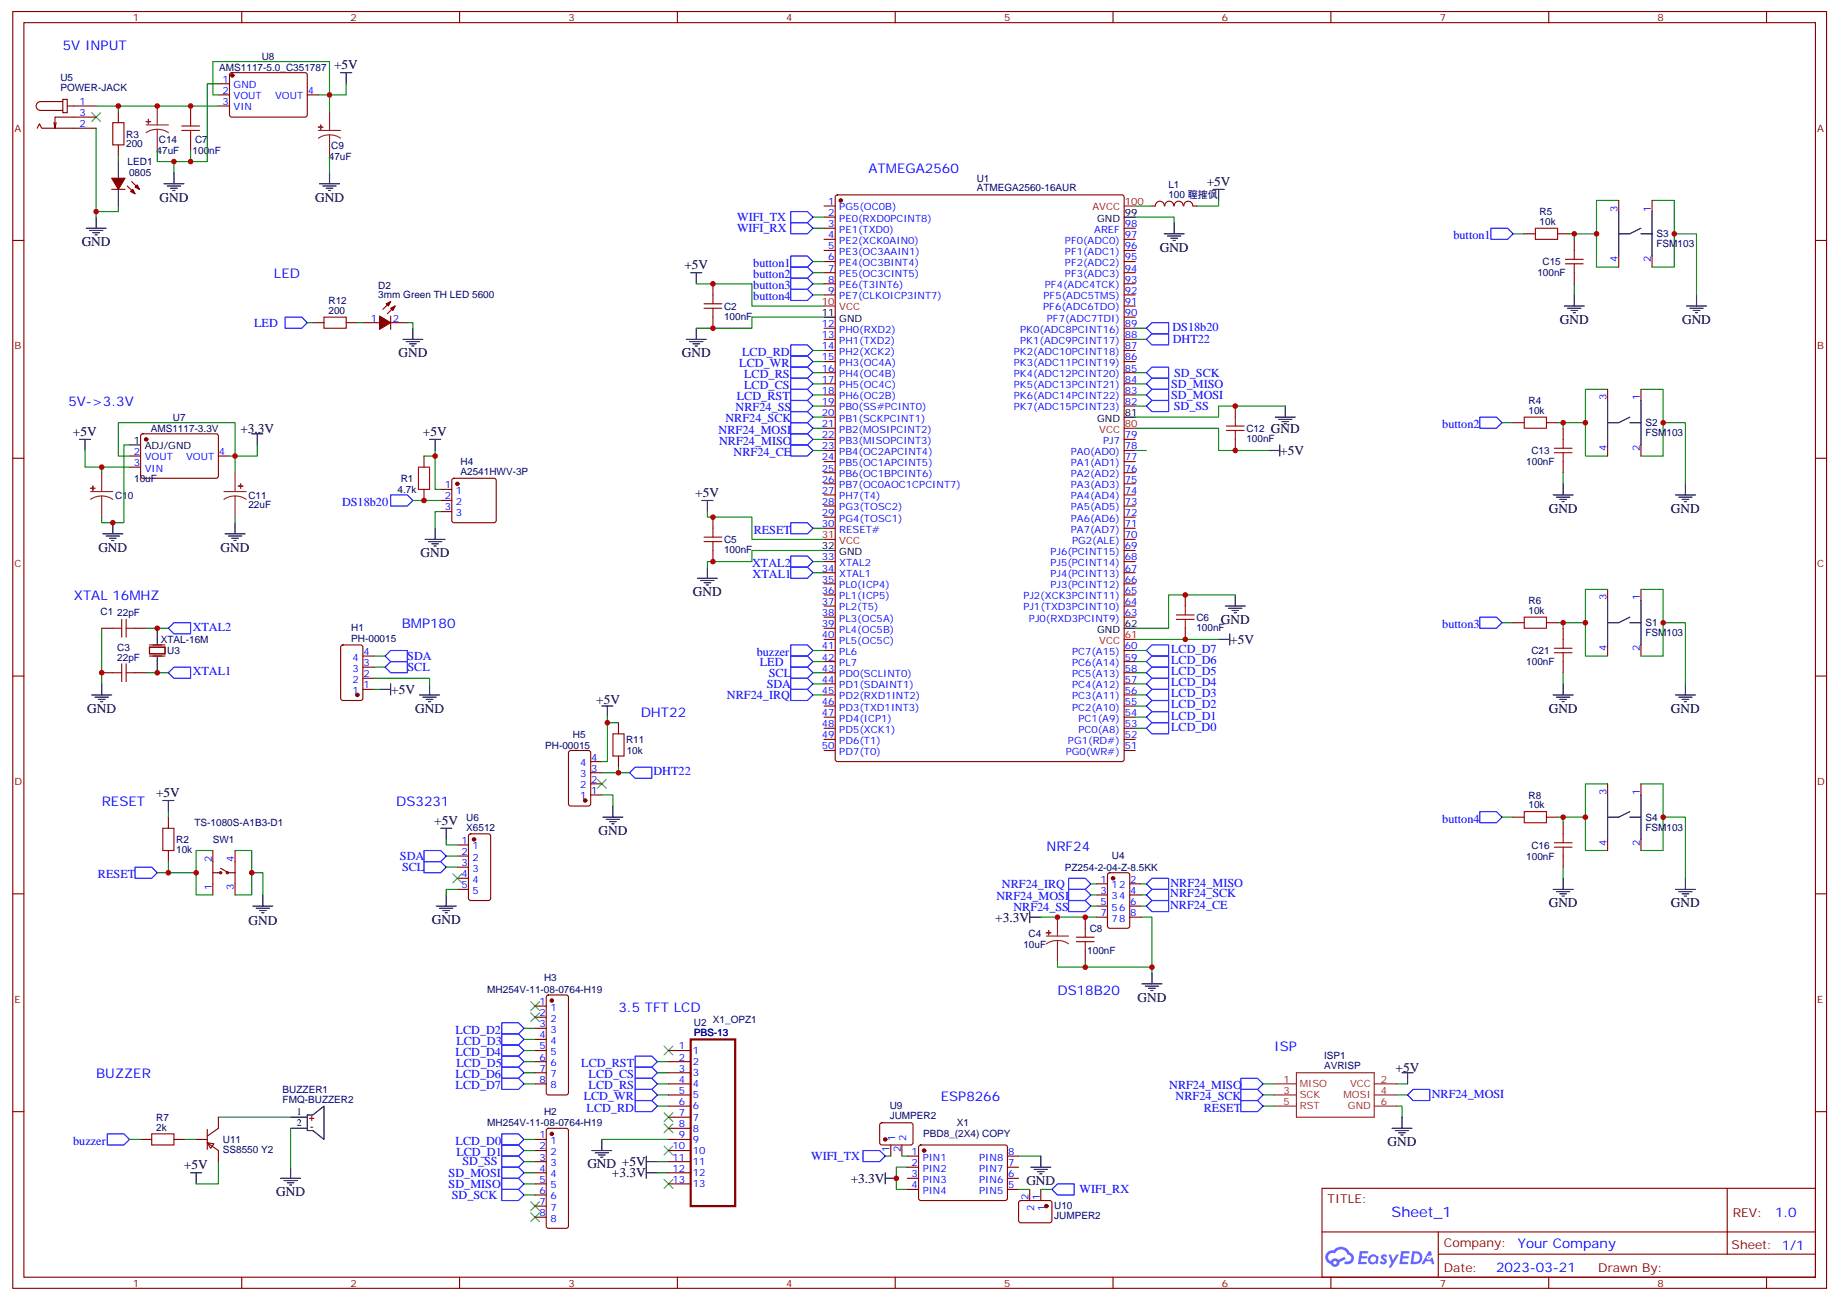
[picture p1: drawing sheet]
<svg xmlns="http://www.w3.org/2000/svg" width="583mm" height="413mm" viewBox="0 0 583 413" stroke-linecap="round" stroke-linejoin="round" font-family="sans-serif">
<defs><g id="words">
<text font-size="4.6" fill="#00f" x="441.7" y="386.3">Sheet_1</text>
<g font-size="4.2" fill="#00f">
<text x="19.9" y="16">5V INPUT</text>
<text x="275.7" y="54.8">ATMEGA2560</text>
<text x="87" y="88.3">LED</text>
<text x="21.7" y="128.9">5V-&gt;3.3V</text>
<text x="23.5" y="190.6">XTAL 16MHZ</text>
<text x="127.5" y="199.5">BMP180</text>
<text x="203.4" y="227.7">DHT22</text>
<text x="32.3" y="255.9">RESET</text>
<text x="125.8" y="255.9">DS3231</text>
<text x="332.1" y="270">NRF24</text>
<text x="335.7" y="315.9">DS18B20</text>
<text x="196.3" y="321.2">3.5 TFT LCD</text>
<text x="404.5" y="333.5">ISP</text>
<text x="30.5" y="342.3">BUZZER</text>
<text x="298.6" y="349.4">ESP8266</text>
<text x="563.4" y="386.5">1.0</text>
<text x="481.8" y="396.1">Your Company</text>
<text x="474.9" y="403.9">2023-03-21</text>
</g>
<g font-size="4.2">
<text x="106" y="21.9">+5V</text>
<text x="383" y="59">+5V</text>
<text x="50.6" y="64">GND</text>
<text x="100" y="64">GND</text>
<text x="25.9" y="78.1">GND</text>
<text x="368.1" y="79.9">GND</text>
<text x="217.2" y="85.5">+5V</text>
<text x="495.1" y="102.8">GND</text>
<text x="533.9" y="102.8">GND</text>
<text x="126.5" y="113.4">GND</text>
<text x="216.4" y="113.4">GND</text>
<text x="76.3" y="137.4">+3.3V</text>
<text x="403.4" y="137.4">GND</text>
<text x="23.1" y="138.3">+5V</text>
<text x="134.2" y="138.3">+5V</text>
<text x="406.4" y="144.5">+5V</text>
<text x="220.7" y="157.7">+5V</text>
<text x="491.6" y="162.8">GND</text>
<text x="530.4" y="162.8">GND</text>
<text x="31.2" y="175.1">GND</text>
<text x="70" y="175.1">GND</text>
<text x="133.5" y="176.9">GND</text>
<text x="220" y="189.2">GND</text>
<text x="387.5" y="198">GND</text>
<text x="390.5" y="204.4">+5V</text>
<text x="124.2" y="220.3">+5V</text>
<text x="27.7" y="226.3">GND</text>
<text x="131.8" y="226.3">GND</text>
<text x="189.3" y="223.4">+5V</text>
<text x="491.6" y="226.3">GND</text>
<text x="530.4" y="226.3">GND</text>
<text x="49.6" y="253">+5V</text>
<text x="137.9" y="261.9">+5V</text>
<text x="190" y="265.1">GND</text>
<text x="78.9" y="293.7">GND</text>
<text x="137.1" y="293.3">GND</text>
<text x="315.9" y="292.6">+3.3V</text>
<text x="491.6" y="288">GND</text>
<text x="530.4" y="288">GND</text>
<text x="361.1" y="318">GND</text>
<text x="443" y="340.2">+5V</text>
<text x="440.4" y="363.9">GND</text>
<text x="58.4" y="371.1">+5V</text>
<text x="186.4" y="370.9">GND +5V</text>
<text x="194.2" y="373.8">+3.3V</text>
<text x="270.1" y="375.5">+3.3V</text>
<text x="325.8" y="376.2">GND</text>
<text x="87.7" y="379.7">GND</text>
</g>
<g font-size="3.9" fill="#00f">
<text x="234" y="70.3">WIFI_TX</text>
<text x="233.9" y="73.8">WIFI_RX</text>
<text x="461.3" y="75.9">button1</text>
<text x="239.1" y="84.8">button1</text>
<text x="239.1" y="88.3">button2</text>
<text x="239.1" y="91.8">button3</text>
<text x="239.1" y="95.3">button4</text>
<text x="80.7" y="103.7">LED</text>
<text x="372.2" y="105">DS18b20</text>
<text x="235.6" y="113">LCD_RD</text>
<text x="372.3" y="109">DHT22</text>
<text x="234.7" y="116.5">LCD_WR</text>
<text x="372.7" y="119.5">SD_SCK</text>
<text x="236.2" y="120.1">LCD_RS</text>
<text x="236.2" y="123.6">LCD_CS</text>
<text x="371.7" y="123.1">SD_MISO</text>
<text x="233.5" y="130.6">NRF24_SS</text>
<text x="233.9" y="127.1">LCD_RST</text>
<text x="371.7" y="126.6">SD_MOSI</text>
<text x="372.6" y="130.2">SD_SS</text>
<text x="228.1" y="137.6">NRF24_MOSI</text>
<text x="230.3" y="134.1">NRF24_SCK</text>
<text x="457.8" y="135.9">button2</text>
<text x="228.3" y="141.1">NRF24_MISO</text>
<text x="232.9" y="144.7">NRF24_CE</text>
<text x="108.6" y="160.7">DS18b20</text>
<text x="239.2" y="169.5">RESET</text>
<text x="238.7" y="180">XTAL2</text>
<text x="238.9" y="183.4">XTAL1</text>
<text x="61.2" y="200.3">XTAL2</text>
<text x="457.8" y="199.4">button3</text>
<text x="129.3" y="209.6">SDA</text>
<text x="240.2" y="208.3">buzzer</text>
<text x="371.7" y="207.3">LCD_D7</text>
<text x="61.2" y="214.4">XTAL1</text>
<text x="129.3" y="213.1">SCL</text>
<text x="241.2" y="211.3">LED</text>
<text x="244" y="214.8">SCL</text>
<text x="371.7" y="214.3">LCD_D5</text>
<text x="371.7" y="210.8">LCD_D6</text>
<text x="230.7" y="221.9">NRF24_IRQ</text>
<text x="243.4" y="218.3">SDA</text>
<text x="371.7" y="221.4">LCD_D3</text>
<text x="371.7" y="217.9">LCD_D4</text>
<text x="371.7" y="224.9">LCD_D2</text>
<text x="371.7" y="232">LCD_D0</text>
<text x="371.7" y="228.5">LCD_D1</text>
<text x="207.4" y="246.1">DHT22</text>
<text x="457.8" y="261.2">button4</text>
<text x="127" y="273">SDA</text>
<text x="31.1" y="278.8">RESET</text>
<text x="127.6" y="276.6">SCL</text>
<text x="318" y="281.8">NRF24_IRQ</text>
<text x="371.5" y="281.5">NRF24_MISO</text>
<text x="316.3" y="285.8">NRF24_MOSI</text>
<text x="371.5" y="284.9">NRF24_SCK</text>
<text x="321.7" y="289.3">NRF24_SS</text>
<text x="371.4" y="288.5">NRF24_CE</text>
<text x="144.6" y="328.2">LCD_D2</text>
<text x="144.6" y="335.2">LCD_D4</text>
<text x="144.9" y="331.7">LCD_D3</text>
<text x="144.9" y="338.7">LCD_D5</text>
<text x="184.5" y="338.8">LCD_RST</text>
<text x="144.6" y="342.3">LCD_D6</text>
<text x="144.6" y="345.8">LCD_D7</text>
<text x="186.8" y="342.3">LCD_CS</text>
<text x="186.8" y="345.8">LCD_RS</text>
<text x="371.1" y="345.8">NRF24_MISO</text>
<text x="185.3" y="349.4">LCD_WR</text>
<text x="186.2" y="352.9">LCD_RD</text>
<text x="373.2" y="349.3">NRF24_SCK</text>
<text x="382.1" y="352.9">RESET</text>
<text x="454.5" y="348.6">NRF24_MOSI</text>
<text x="23.2" y="363.5">buzzer</text>
<text x="144.6" y="363.4">LCD_D0</text>
<text x="144.9" y="367">LCD_D1</text>
<text x="146.8" y="370">SD_SS</text>
<text x="257.5" y="368.3">WIFI_TX</text>
<text x="142.4" y="373.6">SD_MOSI</text>
<text x="142.4" y="377.1">SD_MISO</text>
<text x="143.4" y="380.6">SD_SCK</text>
<text x="342.7" y="378.8">WIFI_RX</text>
</g>
<g font-size="3.9" fill="#800">
<text x="421.4" y="381.8">TITLE:</text>
<text x="550" y="386.5">REV:</text>
<text x="458.3" y="396">Company:</text>
<text x="549.7" y="396.7">Sheet: 1/1</text>
<text x="458.3" y="403.7">Date:</text>
<text x="507.3" y="403.8">Drawn By:</text>
</g>
<g font-size="3.2" fill="#800">
<text x="42.2" y="6.7">1</text>
<text x="111.3" y="6.7">2</text>
<text x="180.4" y="6.7">3</text>
<text x="249.6" y="6.7">4</text>
<text x="318.7" y="6.7">5</text>
<text x="387.9" y="6.7">6</text>
<text x="457" y="6.7">7</text>
<text x="526.2" y="6.7">8</text>
<text x="4.6" y="41.8">A</text>
<text x="576.8" y="41.8">A</text>
<text x="4.6" y="110.9">B</text>
<text x="576.8" y="110.9">B</text>
<text x="4.6" y="180.1">C</text>
<text x="576.8" y="180.1">C</text>
<text x="4.6" y="249.2">D</text>
<text x="576.8" y="249.2">D</text>
<text x="4.6" y="318.3">E</text>
<text x="576.8" y="318.3">E</text>
<text x="42.2" y="408.5">1</text>
<text x="111.3" y="408.5">2</text>
<text x="180.4" y="408.5">3</text>
<text x="249.6" y="408.5">4</text>
<text x="318.7" y="408.5">5</text>
<text x="387.9" y="408.5">6</text>
<text x="457" y="408.5">7</text>
<text x="526.2" y="408.5">8</text>
</g>
<g font-size="3.2" fill="#000080">
<text x="69.6" y="22.5">AMS1117-5.0_C351787</text>
<text x="83.1" y="19">U8</text>
<text x="19.2" y="28.9">POWER-JACK</text>
<text x="19.2" y="25.8">U5</text>
<text x="40" y="46.8">200</text>
<text x="40" y="43.7">R3</text>
<text x="50.4" y="45.4">C14</text>
<text x="61.9" y="45.4">C7</text>
<text x="105.1" y="47.1">C9</text>
<text x="40.5" y="52.4">LED1</text>
<text x="49.7" y="48.9">47uF</text>
<text x="61.1" y="48.9">100nF</text>
<text x="104.4" y="50.7">47uF</text>
<text x="41" y="55.9">0805</text>
<text x="310" y="57.8">U1</text>
<text x="370.9" y="59.6">L1</text>
<text x="310" y="60.7">ATMEGA2560-16AUR</text>
<text x="370.9" y="62.8">100 䏄㩁㐽</text>
<text x="488.7" y="71.4">10k</text>
<text x="488.7" y="68.4">R5</text>
<text x="525.8" y="75.4">S3</text>
<text x="525.8" y="78.5">FSM103</text>
<text x="488" y="87.7">100nF</text>
<text x="489.6" y="84.2">C15</text>
<text x="120.1" y="94.7">3mm Green TH LED 5600</text>
<text x="120.1" y="91.7">D2</text>
<text x="104.3" y="99.6">200</text>
<text x="104.3" y="96.6">R12</text>
<text x="229.8" y="101.5">100nF</text>
<text x="229.8" y="98.3">C2</text>
<text x="485.2" y="131.4">10k</text>
<text x="485.2" y="128.3">R4</text>
<text x="47.9" y="137.1">AMS1117-3.3V</text>
<text x="54.9" y="133.6">U7</text>
<text x="395.6" y="137.1">C12</text>
<text x="522.3" y="135.3">S2</text>
<text x="395.6" y="140.3">100nF</text>
<text x="522.3" y="138.5">FSM103</text>
<text x="146.2" y="147.6">H4</text>
<text x="484.5" y="147.7">100nF</text>
<text x="486.1" y="144.2">C13</text>
<text x="42.6" y="152.9">10uF</text>
<text x="127.2" y="153">R1</text>
<text x="146.2" y="150.7">A2541HWV-3P</text>
<text x="36.5" y="158.3">C10</text>
<text x="78.8" y="161.4">22uF</text>
<text x="78.8" y="158.3">C11</text>
<text x="126.2" y="156.5">4.7k</text>
<text x="229.8" y="172.4">C5</text>
<text x="229.8" y="175.6">100nF</text>
<text x="485.2" y="191.8">R6</text>
<text x="31.9" y="195.3">C1</text>
<text x="37.2" y="195.6">22pF</text>
<text x="379.8" y="197.1">C6</text>
<text x="485.2" y="194.9">10k</text>
<text x="111.5" y="203.7">PH-00015</text>
<text x="111.5" y="200.5">H1</text>
<text x="379.8" y="200.3">100nF</text>
<text x="522.3" y="202">FSM103</text>
<text x="522.3" y="198.8">S1</text>
<text x="37.2" y="206.5">C3</text>
<text x="37.2" y="209.7">22pF</text>
<text x="51.1" y="204.2">XTAL-16M</text>
<text x="53.1" y="207.6">U3</text>
<text x="486.1" y="207.7">C21</text>
<text x="484.5" y="211.2">100nF</text>
<text x="173" y="237.7">PH-00015</text>
<text x="181.9" y="234.2">H5</text>
<text x="198.7" y="235.9">R11</text>
<text x="198.9" y="239.4">10k</text>
<text x="485.2" y="256.6">10k</text>
<text x="485.2" y="253.6">R8</text>
<text x="61.7" y="262.4">TS-1080S-A1B3-D1</text>
<text x="148" y="263.7">X6512</text>
<text x="148" y="260.5">U6</text>
<text x="522.3" y="263.8">FSM103</text>
<text x="522.3" y="260.6">S4</text>
<text x="55.9" y="267.6">R2</text>
<text x="67.5" y="267.7">SW1</text>
<text x="486.1" y="269.4">C16</text>
<text x="55.9" y="270.8">10k</text>
<text x="353" y="272.8">U4</text>
<text x="484.5" y="272.9">100nF</text>
<text x="338" y="276.5">PZ254-2-04-Z-8.5KK</text>
<text x="326.5" y="297.6">C4</text>
<text x="345.9" y="295.8">C8</text>
<text x="324.9" y="301.1">10uF</text>
<text x="345.1" y="302.9">100nF</text>
<text x="172.7" y="311.5">H3</text>
<text x="154.7" y="315.3">MH254V-11-08-0764-H19</text>
<text x="220.3" y="328.8">PBS-13</text>
<text x="220.3" y="325.7">U2</text>
<text x="226.3" y="324.7">X1_OPZ1</text>
<text x="420.3" y="339.4">AVRISP</text>
<text x="420.3" y="336.2">ISP1</text>
<text x="89.7" y="347">BUZZER1</text>
<text x="89.7" y="350.1">FMQ-BUZZER2</text>
<text x="172.7" y="353.8">H2</text>
<text x="282.4" y="352.2">U9</text>
<text x="49.6" y="358.9">2k</text>
<text x="49.6" y="355.8">R7</text>
<text x="154.7" y="357.6">MH254V-11-08-0764-H19</text>
<text x="282.4" y="355.4">JUMPER2</text>
<text x="303.7" y="357.6">X1</text>
<text x="70.7" y="362.9">U11</text>
<text x="293.1" y="361.1">PBD8_(2X4) COPY</text>
<text x="70.7" y="366.1">SS8550 Y2</text>
<text x="334.6" y="383.7">U10</text>
<text x="334.6" y="386.9">JUMPER2</text>
</g>
<g font-size="3.2" fill="#00f">
<text x="70.7" y="26.2">1</text>
<text x="70.7" y="29.8">2</text>
<text x="74.2" y="28">GND</text>
<text x="97.7" y="29.8">4</text>
<text x="25.2" y="33.3">1</text>
<text x="70.7" y="33.3">3</text>
<text x="74.2" y="31.5">VOUT</text>
<text x="74.2" y="35.1">VIN</text>
<text x="87.3" y="31.5">VOUT</text>
<text x="25.2" y="40.4">2</text>
<text x="25.2" y="36.8">3</text>
<text x="262.9" y="65.1">1</text>
<text x="262.9" y="68.6">2</text>
<text x="266.4" y="66.8">PG5(OC0B)</text>
<text x="266.4" y="70.3">PE0(RXD0PCINT8)</text>
<text x="513.5" y="67.2" transform="rotate(-90 513.5 67.2)">3</text>
<text x="524.1" y="67.2" transform="rotate(-90 524.1 67.2)">1</text>
<text x="262.9" y="72.1">3</text>
<text x="262.9" y="75.6">4</text>
<text x="266.4" y="73.9">PE1(TXD0)</text>
<text x="266.4" y="77.4">PE2(XCK0AIN0)</text>
<text x="338" y="77.4">PF0(ADC0)</text>
<text x="347.3" y="73.9">AREF</text>
<text x="357" y="75.6">97</text>
<text x="357" y="72.1">98</text>
<text x="262.9" y="79.2">5</text>
<text x="262.9" y="82.7">6</text>
<text x="266.4" y="80.9">PE3(OC3AAIN1)</text>
<text x="338" y="80.9">PF1(ADC1)</text>
<text x="357" y="82.7">95</text>
<text x="357" y="79.2">96</text>
<text x="513.5" y="83.3" transform="rotate(-90 513.5 83.3)">4</text>
<text x="524.1" y="83.3" transform="rotate(-90 524.1 83.3)">2</text>
<text x="262.9" y="86.2">7</text>
<text x="262.9" y="89.7">8</text>
<text x="266.4" y="84.5">PE4(OC3BINT4)</text>
<text x="266.4" y="88">PE5(OC3CINT5)</text>
<text x="338" y="88">PF3(ADC3)</text>
<text x="338" y="84.5">PF2(ADC2)</text>
<text x="357" y="89.7">93</text>
<text x="357" y="86.2">94</text>
<text x="262.9" y="93.3">9</text>
<text x="266.4" y="91.5">PE6(T3INT6)</text>
<text x="266.4" y="95">PE7(CLKOICP3INT7)</text>
<text x="331.3" y="95">PF5(ADC5TMS)</text>
<text x="331.7" y="91.5">PF4(ADC4TCK)</text>
<text x="357" y="93.3">92</text>
<text x="331.1" y="98.6">PF6(ADC6TDO)</text>
<text x="357" y="100.3">90</text>
<text x="357" y="96.8">91</text>
<text x="117.8" y="102.1">1</text>
<text x="124.7" y="102.1">2</text>
<text x="260.9" y="103.9">12</text>
<text x="260.9" y="107.4">13</text>
<text x="266.4" y="105.6">PH0(RXD2)</text>
<text x="323.8" y="105.6">PK0(ADC8PCINT16)</text>
<text x="332.3" y="102.1">PF7(ADC7TDI)</text>
<text x="357" y="107.4">88</text>
<text x="357" y="103.9">89</text>
<text x="260.9" y="110.9">14</text>
<text x="266.4" y="109.1">PH1(TXD2)</text>
<text x="266.4" y="112.7">PH2(XCK2)</text>
<text x="321.8" y="112.7">PK2(ADC10PCINT18)</text>
<text x="323.8" y="109.1">PK1(ADC9PCINT17)</text>
<text x="357" y="110.9">87</text>
<text x="260.9" y="114.4">15</text>
<text x="260.9" y="118">16</text>
<text x="266.4" y="116.2">PH3(OC4A)</text>
<text x="266.4" y="119.7">PH4(OC4B)</text>
<text x="321.8" y="119.7">PK4(ADC12PCINT20)</text>
<text x="321.8" y="116.2">PK3(ADC11PCINT19)</text>
<text x="357" y="118">85</text>
<text x="357" y="114.4">86</text>
<text x="260.9" y="121.5">17</text>
<text x="260.9" y="125">18</text>
<text x="266.4" y="123.3">PH5(OC4C)</text>
<text x="321.8" y="123.3">PK5(ADC13PCINT21)</text>
<text x="357" y="125">83</text>
<text x="357" y="121.5">84</text>
<text x="260.9" y="128.6">19</text>
<text x="266.4" y="126.8">PH6(OC2B)</text>
<text x="266.4" y="130.3">PB0(SS#PCINT0)</text>
<text x="321.8" y="130.3">PK7(ADC15PCINT23)</text>
<text x="321.8" y="126.8">PK6(ADC14PCINT22)</text>
<text x="357" y="128.6">82</text>
<text x="509.9" y="127.1" transform="rotate(-90 509.9 127.1)">3</text>
<text x="520.5" y="127.1" transform="rotate(-90 520.5 127.1)">1</text>
<text x="260.9" y="132.1">20</text>
<text x="260.9" y="135.6">21</text>
<text x="266.4" y="133.8">PB1(SCKPCINT1)</text>
<text x="266.4" y="137.4">PB2(MOSIPCINT2)</text>
<text x="260.9" y="139.1">22</text>
<text x="260.9" y="142.7">23</text>
<text x="266.4" y="140.9">PB3(MISOPCINT3)</text>
<text x="350.2" y="140.9">PJ7</text>
<text x="357" y="142.7">78</text>
<text x="357" y="139.1">79</text>
<text x="509.9" y="143.3" transform="rotate(-90 509.9 143.3)">4</text>
<text x="520.5" y="143.3" transform="rotate(-90 520.5 143.3)">2</text>
<text x="42.4" y="144.4">2</text>
<text x="42.4" y="148">3</text>
<text x="45.9" y="146.2">VOUT</text>
<text x="45.9" y="149.7">VIN</text>
<text x="59.1" y="146.2">VOUT</text>
<text x="69.5" y="144.4">4</text>
<text x="260.9" y="146.2">24</text>
<text x="260.9" y="149.7">25</text>
<text x="266.4" y="144.4">PB4(OC2APCINT4)</text>
<text x="266.4" y="148">PB5(OC1APCINT5)</text>
<text x="339.9" y="148">PA1(AD1)</text>
<text x="339.9" y="144.4">PA0(AD0)</text>
<text x="357" y="149.7">76</text>
<text x="357" y="146.2">77</text>
<text x="141.2" y="155">1</text>
<text x="260.9" y="153.2">26</text>
<text x="266.4" y="151.5">PB6(OC1BPCINT6)</text>
<text x="266.4" y="155">PB7(OC0AOC1CPCINT7)</text>
<text x="339.9" y="155">PA3(AD3)</text>
<text x="339.9" y="151.5">PA2(AD2)</text>
<text x="357" y="153.2">75</text>
<text x="141.2" y="158.5">2</text>
<text x="144.7" y="156.8">1</text>
<text x="144.7" y="160.3">2</text>
<text x="260.9" y="156.8">27</text>
<text x="260.9" y="160.3">28</text>
<text x="266.4" y="158.5">PH7(T4)</text>
<text x="339.9" y="158.5">PA4(AD4)</text>
<text x="357" y="160.3">73</text>
<text x="357" y="156.8">74</text>
<text x="141.2" y="162.1">3</text>
<text x="144.7" y="163.8">3</text>
<text x="260.9" y="163.8">29</text>
<text x="260.9" y="167.4">30</text>
<text x="266.4" y="162.1">PG3(TOSC2)</text>
<text x="266.4" y="165.6">PG4(TOSC1)</text>
<text x="339.9" y="165.6">PA6(AD6)</text>
<text x="339.9" y="162.1">PA5(AD5)</text>
<text x="357" y="167.4">71</text>
<text x="357" y="163.8">72</text>
<text x="266.4" y="169.1">RESET#</text>
<text x="339.9" y="169.1">PA7(AD7)</text>
<text x="340.3" y="172.6">PG2(ALE)</text>
<text x="357" y="170.9">70</text>
<text x="260.9" y="177.9">33</text>
<text x="266.4" y="179.7">XTAL2</text>
<text x="333.4" y="179.7">PJ5(PCINT14)</text>
<text x="333.4" y="176.2">PJ6(PCINT15)</text>
<text x="357" y="177.9">68</text>
<text x="357" y="174.4">69</text>
<text x="260.9" y="181.5">34</text>
<text x="260.9" y="185">35</text>
<text x="266.4" y="183.2">XTAL1</text>
<text x="333.4" y="183.2">PJ4(PCINT13)</text>
<text x="357" y="185">66</text>
<text x="357" y="181.5">67</text>
<text x="260.9" y="188.5">36</text>
<text x="266.4" y="186.8">PL0(ICP4)</text>
<text x="266.4" y="190.3">PL1(ICP5)</text>
<text x="324.8" y="190.3">PJ2(XCK3PCINT11)</text>
<text x="333.4" y="186.8">PJ3(PCINT12)</text>
<text x="357" y="188.5">65</text>
<text x="509.9" y="190.6" transform="rotate(-90 509.9 190.6)">3</text>
<text x="520.5" y="190.6" transform="rotate(-90 520.5 190.6)">1</text>
<text x="260.9" y="192.1">37</text>
<text x="260.9" y="195.6">38</text>
<text x="266.4" y="193.8">PL2(T5)</text>
<text x="266.4" y="197.3">PL3(OC5A)</text>
<text x="324.9" y="193.8">PJ1(TXD3PCINT10)</text>
<text x="326.6" y="197.3">PJ0(RXD3PCINT9)</text>
<text x="357" y="195.6">63</text>
<text x="357" y="192.1">64</text>
<text x="260.9" y="199.1">39</text>
<text x="260.9" y="202.6">40</text>
<text x="266.4" y="200.9">PL4(OC5B)</text>
<text x="111.9" y="209.7">4</text>
<text x="115.4" y="207.9">4</text>
<text x="260.9" y="206.2">41</text>
<text x="260.9" y="209.7">42</text>
<text x="266.4" y="204.4">PL5(OC5C)</text>
<text x="266.4" y="207.9">PL6</text>
<text x="340.3" y="207.9">PC7(A15)</text>
<text x="357" y="209.7">59</text>
<text x="357" y="206.2">60</text>
<text x="509.9" y="206.8" transform="rotate(-90 509.9 206.8)">4</text>
<text x="520.5" y="206.8" transform="rotate(-90 520.5 206.8)">2</text>
<text x="111.9" y="213.2">3</text>
<text x="115.4" y="215">2</text>
<text x="115.4" y="211.5">3</text>
<text x="260.9" y="213.2">43</text>
<text x="266.4" y="211.5">PL7</text>
<text x="266.4" y="215">PD0(SCLINT0)</text>
<text x="340.3" y="215">PC5(A13)</text>
<text x="340.3" y="211.5">PC6(A14)</text>
<text x="357" y="213.2">58</text>
<text x="111.9" y="220.3">1</text>
<text x="111.9" y="216.7">2</text>
<text x="115.4" y="218.5">1</text>
<text x="260.9" y="216.7">44</text>
<text x="260.9" y="220.3">45</text>
<text x="266.4" y="218.5">PD1(SDAINT1)</text>
<text x="340.3" y="218.5">PC4(A12)</text>
<text x="357" y="220.3">56</text>
<text x="357" y="216.7">57</text>
<text x="260.9" y="223.8">46</text>
<text x="260.9" y="227.3">47</text>
<text x="266.4" y="222">PD2(RXD1INT2)</text>
<text x="266.4" y="225.6">PD3(TXD1INT3)</text>
<text x="340.3" y="225.6">PC2(A10)</text>
<text x="340.3" y="222">PC3(A11)</text>
<text x="357" y="227.3">54</text>
<text x="357" y="223.8">55</text>
<text x="260.9" y="230.9">48</text>
<text x="266.4" y="229.1">PD4(ICP1)</text>
<text x="266.4" y="232.6">PD5(XCK1)</text>
<text x="342.3" y="232.6">PC0(A8)</text>
<text x="342.3" y="229.1">PC1(A9)</text>
<text x="357" y="230.9">53</text>
<text x="260.9" y="234.4">49</text>
<text x="260.9" y="237.9">50</text>
<text x="266.4" y="236.1">PD6(T1)</text>
<text x="266.4" y="239.7">PD7(T0)</text>
<text x="338.3" y="239.7">PG0(WR#)</text>
<text x="339" y="236.1">PG1(RD#)</text>
<text x="357" y="237.9">51</text>
<text x="357" y="234.4">52</text>
<text x="184.2" y="243.2">4</text>
<text x="187.7" y="245">3</text>
<text x="187.7" y="241.4">4</text>
<text x="184.2" y="250.3">2</text>
<text x="184.2" y="246.7">3</text>
<text x="187.7" y="248.5">2</text>
<text x="184.2" y="253.8">1</text>
<text x="187.7" y="252">1</text>
<text x="509.9" y="252.4" transform="rotate(-90 509.9 252.4)">3</text>
<text x="520.5" y="252.4" transform="rotate(-90 520.5 252.4)">1</text>
<text x="146.5" y="267.9">1</text>
<text x="150" y="269.7">1</text>
<text x="509.9" y="268.5" transform="rotate(-90 509.9 268.5)">4</text>
<text x="520.5" y="268.5" transform="rotate(-90 520.5 268.5)">2</text>
<text x="67.2" y="273.5" transform="rotate(-90 67.2 273.5)">2</text>
<text x="74.3" y="273.5" transform="rotate(-90 74.3 273.5)">4</text>
<text x="146.5" y="271.4">2</text>
<text x="146.5" y="275">3</text>
<text x="150" y="273.2">2</text>
<text x="146.5" y="278.5">4</text>
<text x="150" y="276.7">3</text>
<text x="150" y="280.2">4</text>
<text x="349.3" y="280.2">1</text>
<text x="358.8" y="280.2">2</text>
<text x="67.2" y="282.6" transform="rotate(-90 67.2 282.6)">1</text>
<text x="74.3" y="282.6" transform="rotate(-90 74.3 282.6)">3</text>
<text x="146.5" y="282">5</text>
<text x="150" y="283.8">5</text>
<text x="349.3" y="283.8">3</text>
<text x="349.3" y="287.3">5</text>
<text x="352.8" y="282">12</text>
<text x="352.8" y="285.5">34</text>
<text x="358.8" y="287.3">6</text>
<text x="358.8" y="283.8">4</text>
<text x="349.3" y="290.8">7</text>
<text x="352.8" y="289.1">56</text>
<text x="352.8" y="292.6">78</text>
<text x="358.8" y="290.8">8</text>
<text x="171.2" y="319.1">1</text>
<text x="171.2" y="322.6">2</text>
<text x="174.7" y="320.8">1</text>
<text x="171.2" y="326.1">3</text>
<text x="171.2" y="329.6">4</text>
<text x="174.7" y="324.3">2</text>
<text x="174.7" y="327.9">3</text>
<text x="171.2" y="333.2">5</text>
<text x="174.7" y="331.4">4</text>
<text x="174.7" y="334.9">5</text>
<text x="215.5" y="333.2">1</text>
<text x="220" y="334.6">1</text>
<text x="171.2" y="336.7">6</text>
<text x="171.2" y="340.2">7</text>
<text x="174.7" y="338.5">6</text>
<text x="174.7" y="342">7</text>
<text x="215.5" y="336.7">2</text>
<text x="215.5" y="340.2">3</text>
<text x="220" y="338.1">2</text>
<text x="220" y="341.6">3</text>
<text x="171.2" y="343.7">8</text>
<text x="174.7" y="345.5">8</text>
<text x="215.5" y="343.7">4</text>
<text x="215.5" y="347.3">5</text>
<text x="220" y="345.2">4</text>
<text x="215.5" y="350.8">6</text>
<text x="220" y="348.7">5</text>
<text x="220" y="352.2">6</text>
<text x="215.5" y="354.3">7</text>
<text x="215.5" y="357.9">8</text>
<text x="220" y="355.7">7</text>
<text x="220" y="359.3">8</text>
<text x="171.2" y="361.4">1</text>
<text x="171.2" y="364.9">2</text>
<text x="174.7" y="363.1">1</text>
<text x="213.5" y="364.9">10</text>
<text x="215.5" y="361.4">9</text>
<text x="220" y="362.8">9</text>
<text x="282.4" y="365.7" transform="rotate(-90 282.4 365.7)">1</text>
<text x="284.2" y="362.2" transform="rotate(-90 284.2 362.2)">1</text>
<text x="285.9" y="365.7" transform="rotate(-90 285.9 365.7)">2</text>
<text x="287.7" y="362.2" transform="rotate(-90 287.7 362.2)">2</text>
<text x="171.2" y="368.4">3</text>
<text x="171.2" y="372">4</text>
<text x="174.7" y="366.7">2</text>
<text x="174.7" y="370.2">3</text>
<text x="213.5" y="368.4">11</text>
<text x="213.5" y="372">12</text>
<text x="220" y="366.3">10</text>
<text x="220" y="369.9">11</text>
<text x="289.4" y="366.7">1</text>
<text x="289.4" y="370.2">2</text>
<text x="292.9" y="368.4">PIN1</text>
<text x="292.9" y="372">PIN2</text>
<text x="310.9" y="372">PIN7</text>
<text x="310.9" y="368.4">PIN8</text>
<text x="320" y="370.2">7</text>
<text x="320" y="366.7">8</text>
<text x="171.2" y="375.5">5</text>
<text x="174.7" y="373.7">4</text>
<text x="174.7" y="377.3">5</text>
<text x="213.5" y="375.5">13</text>
<text x="220" y="373.4">12</text>
<text x="220" y="376.9">13</text>
<text x="289.4" y="373.7">3</text>
<text x="289.4" y="377.3">4</text>
<text x="292.9" y="375.5">PIN3</text>
<text x="310.9" y="375.5">PIN6</text>
<text x="320" y="377.3">5</text>
<text x="320" y="373.7">6</text>
<text x="171.2" y="379">6</text>
<text x="171.2" y="382.6">7</text>
<text x="174.7" y="380.8">6</text>
<text x="292.9" y="379">PIN4</text>
<text x="310.9" y="379">PIN5</text>
<text x="326.5" y="381" transform="rotate(-90 326.5 381)">2</text>
<text x="330" y="381" transform="rotate(-90 330 381)">1</text>
<text x="171.2" y="386.1">8</text>
<text x="174.7" y="384.3">7</text>
<text x="174.7" y="387.8">8</text>
<text x="328.3" y="384.5" transform="rotate(-90 328.3 384.5)">2</text>
<text x="331.8" y="384.5" transform="rotate(-90 331.8 384.5)">1</text>
</g>
<g font-size="3.2" fill="#f00">
<text x="357" y="65.1">100</text>
<text x="346.8" y="66.8">AVCC</text>
<text x="260.9" y="96.8">10</text>
<text x="266.4" y="98.6">VCC</text>
<text x="348.9" y="137.4">VCC</text>
<text x="357" y="135.6">80</text>
<text x="260.9" y="170.9">31</text>
<text x="266.4" y="172.6">VCC</text>
<text x="357" y="202.6">61</text>
<text x="348.9" y="204.4">VCC</text>
</g>
<g font-size="3.2">
<text x="348.2" y="70.3">GND</text>
<text x="357" y="68.6">99</text>
<text x="260.9" y="100.3">11</text>
<text x="266.4" y="102.1">GND</text>
<text x="348.2" y="133.8">GND</text>
<text x="357" y="132.1">81</text>
<text x="42.4" y="140.9">1</text>
<text x="45.9" y="142.7">ADJ/GND</text>
<text x="260.9" y="174.4">32</text>
<text x="266.4" y="176.2">GND</text>
<text x="348.2" y="200.9">GND</text>
<text x="357" y="199.1">62</text>
<text x="94.2" y="354">1</text>
<text x="94.2" y="357.5">2</text>
</g>
<g font-size="3.2" fill="#8d2323">
<text x="407.4" y="343.7">1</text>
<text x="407.4" y="347.3">3</text>
<text x="412.6" y="345.2">MISO</text>
<text x="428.6" y="345.2">VCC</text>
<text x="438.3" y="347.3">4</text>
<text x="438.3" y="343.7">2</text>
<text x="407.4" y="350.8">5</text>
<text x="412.6" y="348.7">SCK</text>
<text x="412.6" y="352.2">RST</text>
<text x="426.5" y="348.7">MOSI</text>
<text x="427.9" y="352.2">GND</text>
<text x="438.3" y="350.8">6</text>
</g>
</g></defs>
<g fill="none" stroke="#870000" stroke-width=".35">
<path d="M4.1 3.7h575.7v405.3h-575.7zM7.6 7.2h568.7v398.3h-568.7zM76.7 3.7v3.5M145.9 3.7v3.5M215 3.7v3.5M284.2 3.7v3.5M353.3 3.7v3.5M422.5 3.7v3.5M491.6 3.7v3.5M560.7 3.7v3.5M4.1 76.3h3.5M576.3 76.3h3.5"/>
<path d="M4.1 145.5h3.5M576.3 145.5h3.5M4.1 214.6h3.5M576.3 214.6h3.5M4.1 283.8h3.5M576.3 283.8h3.5M4.1 352.9h3.5M576.3 352.9h3.5M419.6 377.3h156.7v28.2h-156.7zM548.3 377.3v20.9M419.7 391.1h156.4M456.5 398.2h119.6"/>
<path d="M456.5 391.1v14.1M76.7 405.5v3.5M145.9 405.5v3.5M215 405.5v3.5M284.2 405.5v3.5M353.3 405.5v3.5M422.5 405.5v3.5M491.6 405.5v3.5M560.7 405.5v3.5"/>
</g>
<g fill="#5487ff">
<path d="M438.6 398.4a1.22 1.22 0 0 1 1.7 .3l-.3 .6a.47 .47 0 0 0-.4-.4 .47 .47 0 0 0-.5 .2l.2 .2a1.14 1.14 0 0 1 .7 1.7 1.14 1.14 0 0 1-1.9 0l-.2-.2 .5-.5 .7 .4a.29 .29 0 0 0 .4-.2 .29 .29 0 0 0-.3-.4 1.04 1.04 0 0 1-.6-1.7z"/>
<path d="M431.6 397.2h2.4l.3 .2-.1 .5h-1.9l-.1 .9h1.5l.4 .4-.4 .3h-1.6l-.1 1.1 1.7 .1 .2 .3-.2 .3h-2.7z"/>
<path d="M444.8 397.2l2.7 .2-.2 .5h-1.8l-.1 .9h1.5l.3 .4-.4 .3h-1.5l-.2 1.1 1.7 .1 .2 .3-.2 .3h-2.6z"/>
<path d="M453.5 397.2h.7l.3 1.2-.6 .4a.69 .69 0 0 0-1 .2 .69 .69 0 0 0 .5 1 .69 .69 0 0 0 .8-.6l.5-.3 .6 2.2h-.8l-.2-.8h-1.7l-.5 .8h-.9z"/>
<path d="M440.7 398.3h.8l.6 1.8 1.1-1.8h.9l-2.5 4.2h-.9l.9-1.6z"/>
<path d="M448.3 397.2l-.6 4.1h1.4a2.11 2.11 0 0 0 2.4-2.1 2.11 2.11 0 0 0-2.5-2zM449 397.9a1.43 1.43 0 0 1 1.7 1.6 1.43 1.43 0 0 1-2.1 1.1z"/>
<path d="M434.6 398.8a1.54 1.54 0 0 0-.1 2.2 1.54 1.54 0 0 0 2.2 .1l.6 .2 .3-2.3-.6-.2a1.49 1.49 0 0 0-2.4 0zM434.9 399.8a.95 .95 0 0 1 1.9 0 .95 .95 0 0 1-1.9 0z"/>
<path d="M421.3 397.6a2.18 2.18 0 0 0 1.1 3.7 1.44 1.44 0 0 0 1.6 .9 1.44 1.44 0 0 0 1.2-1.5l2-1-.4-.7-2 .9a1.47 1.47 0 0 0-2.4 .5 1.39 1.39 0 0 1-.7-2 1.39 1.39 0 0 1 2-.4 2.12 2.12 0 0 1 2.2-1.3 2.12 2.12 0 0 1 1.9 1.7 1.14 1.14 0 0 1 1.1 1.4 1.14 1.14 0 0 1-1.7 .7 .43 .43 0 0 0-.5 .4 .43 .43 0 0 0 .4 .5 1.98 1.98 0 0 0 2.5-1.3 1.98 1.98 0 0 0-1.2-2.5 3.1 3.1 0 0 0-5.2-.7l-.9 .1zM423.2 400.9a.55 .55 0 0 1 1.1 0 .55 .55 0 0 1-1.1 0z"/>
<circle cx="453.5" cy="399.3" r=".26"/>
</g>
<g fill="none" stroke="#870000" stroke-width=".35">
<path d="M17.8 38.9l-.3 1.8M19.9 31.5h1.4v4.3h-1.4zM19.9 32.2h-7a1.41 1.41 0 0 0-1.4 1.5 1.41 1.41 0 0 0 1.4 1.4h7M21.3 33.7h9.2M30.5 37.2h-13v3.5l-.4-1.8M37.6 35.4v3.5M60.5 33.7v3.5M69.3 33.7h3.5M69.3 26.6h3.5M69.3 30.1h3.5M73.1 23.3l.5-.2h23.5l.4 .7v13l-.7 .4-23.5-.1-.5-.6v-12.7zM97.5 30.1h3.6"/>
<path d="M11.8 40.7l.7-1.4 .7 1.4h17.3M37.6 46v3.5M40.4 59.1l2.5 2.4M41.8 57.6l2.5 2.5M60.5 44.2v3.6M35.5 60.1h4.2M261.6 65.4h3.5M261.6 68.9h3.5M261.6 72.5h3.5M261.6 76h3.5M261.6 79.5h3.5M265.3 62.1l.5-.2h90.3l.7 .4v178.8l-.4 .6-90.6 .1-.6-.5-.1-178.7z"/>
<path d="M356.8 72.5h3.6M356.8 76h3.6M356.8 79.5h3.6M365.7 65.4h1M366.8 65.4a1.41 1.41 0 0 1 1.4-1.5 1.41 1.41 0 0 1 1.4 1.5M369.7 65.4a1.41 1.41 0 0 1 1.5-1.5 1.41 1.41 0 0 1 1.4 1.5M372.7 65.4a1.41 1.41 0 0 1 1.4-1.5 1.41 1.41 0 0 1 1.4 1.5M375.8 65.4a1.41 1.41 0 0 1 1.4-1.5 1.41 1.41 0 0 1 1.4 1.5M378.7 65.4h1.1M483.8 74.2h3.6M494.4 74.2h3.5M499.7 76v3.5"/>
<path d="M513.8 63.6v3.6M524.4 63.6v3.6M124 95.7l-2.5 2.5M125.4 97.2l-2.5 2.4M226.3 90.1v3.5M261.6 83h3.5M261.6 86.6h3.5M261.6 90.1h3.5M261.6 93.6h3.5M356.8 83h3.6M356.8 86.6h3.6M356.8 90.1h3.6"/>
<path d="M356.8 93.6h3.6M356.8 97.2h3.6M499.7 86.6v3.5M513.8 81.3v3.5M524.4 81.3v3.5M99.3 102.4h3.5M109.9 102.4h3.5M115.2 102.4h5.3M124 102.4h5.3M124 100.3v4.3M226.3 100.7v3.5M261.6 104.2h3.5"/>
<path d="M261.6 107.7h3.5M261.6 111.3h3.5M261.6 114.8h3.5M261.6 118.3h3.5M356.8 104.2h3.6M356.8 107.7h3.6M356.8 111.3h3.6M356.8 114.8h3.6M356.8 118.3h3.6M356.8 100.7h3.6M44.9 137.9l.4-.2 23.6 .1 .4 .6v13l-.7 .4h-23.5l-.5-.7v-12.7zM261.6 121.8h3.5"/>
<path d="M261.6 125.4h3.5M261.6 128.9h3.5M261.6 132.4h3.5M261.6 136h3.5M261.6 139.5h3.5M356.8 121.8h3.6M356.8 125.4h3.6M356.8 128.9h3.6M356.8 139.5h3.6M392.1 128.9v3.5M392.1 139.5v3.5M480.3 134.2h3.5"/>
<path d="M490.9 134.2h3.5M496.2 136v3.5M510.3 123.6v3.5M520.9 123.6v3.5M41.1 144.8h3.5M41.1 148.3h3.5M69.3 144.8h3.5M134.6 144.8v3.5M134.6 155.4v3.5M139.9 155.4h3.5M139.9 158.9h3.5M143.6 152l.5-.2h12.7l.5 .2 .2 .5v12.7l-.2 .5-.5 .2h-12.7l-.5-.2-.2-.5v-12.7z"/>
<path d="M261.6 143h3.5M261.6 146.5h3.5M261.6 150.1h3.5M261.6 153.6h3.5M261.6 157.1h3.5M356.8 143h3.6M356.8 146.5h3.6M356.8 150.1h3.6M356.8 153.6h3.6M356.8 157.1h3.6M496.2 146.5v3.6M510.3 141.3v3.5"/>
<path d="M520.9 141.3v3.5M139.9 162.4h3.5M226.3 164.2v3.5M226.3 174.8v3.5M261.6 160.7h3.5M261.6 164.2h3.5M261.6 167.7h3.5M261.6 178.3h3.5M356.8 160.7h3.6M356.8 164.2h3.6M356.8 167.7h3.6M356.8 178.3h3.6"/>
<path d="M356.8 174.8h3.6M356.8 171.2h3.6M32.3 199.5h3.5M42.9 199.5h3.5M261.6 181.8h3.5M261.6 185.3h3.5M261.6 188.9h3.5M261.6 192.4h3.5M261.6 195.9h3.5M261.6 199.5h3.5M356.8 181.8h3.6M356.8 185.3h3.6"/>
<path d="M356.8 188.9h3.6M356.8 192.4h3.6M356.8 195.9h3.6M376.2 188.9v3.5M376.2 199.5v3.5M480.3 197.7h3.5M490.9 197.7h3.5M496.2 199.5v3.5M510.3 187.1v3.5M520.9 187.1v3.5M32.3 213.6h3.5M42.9 213.6h3.5"/>
<path d="M47.4 205.5h5v2.1h-5zM47.4 208.3h5M47.4 204.8h5M108.4 205l.4-.2h5.7l.6 .4 .1 16.5-.5 .6-5.9 .1-.6-.5-.1-16.4zM115.2 208.3h3.5M115.2 218.9h3.5M115.2 215.3h3.5M115.2 211.8h3.5M261.6 203h3.5M261.6 206.5h3.5M261.6 210h3.5M261.6 213.6h3.5"/>
<path d="M261.6 217.1h3.5M356.8 206.5h3.6M356.8 210h3.6M356.8 213.6h3.6M356.8 217.1h3.6M496.2 210v3.6M510.3 204.8v3.5M520.9 204.8v3.5M180.7 238.5l.5-.2h5.6l.6 .4 .1 16.5-.5 .6-5.8 .1-.7-.5-.1-16.4zM196.3 229.4v3.6M261.6 220.6h3.5M261.6 224.2h3.5"/>
<path d="M261.6 227.7h3.5M261.6 231.2h3.5M261.6 234.7h3.5M261.6 238.3h3.5M356.8 220.6h3.6M356.8 224.2h3.6M356.8 227.7h3.6M356.8 231.2h3.6M356.8 234.7h3.6M356.8 238.3h3.6M53.4 259.4v3.6M187.5 252.4h3.5"/>
<path d="M187.5 248.8h3.5M187.5 245.3h3.5M187.5 241.8h3.5M196.3 240v3.6M480.3 259.4h3.5M490.9 259.4h3.5M510.3 248.8v3.6M520.9 248.8v3.6M53.4 270v3.5M67.6 270v14.1M67.6 277.1h2.4M70 275.7l2.5 1.4"/>
<path d="M72.1 277.1h2.5M74.6 270v14.1M145.2 268.3h3.5M145.2 271.8h3.5M145.2 275.3h3.5M145.2 278.8h3.5M148.9 264.9l.5-.2h5.6l.7 .5 .1 20-.5 .6-5.9 .1-.6-.5-.1-20zM351.8 277.3l.4-.2h5.7l.6 .4 .1 16.5-.5 .7h-5.9l-.6-.5-.1-16.4zM496.2 261.2v3.5M496.2 271.8v3.5M510.3 266.5v3.5M520.9 266.5v3.5"/>
<path d="M145.2 282.4h3.5M344.5 291.2v3.5M348 280.6h3.5M348 291.2h3.5M348 284.1h3.5M348 287.7h3.5M358.6 280.6h3.5M358.6 291.2h3.5M358.6 284.1h3.5M358.6 287.7h3.5M169.9 319.4h3.5M173.6 316.1l.5-.2h5.6l.5 .2 .2 .5v30.3l-.2 .5-.5 .2h-5.6l-.5-.2-.2-.5v-30.3z"/>
<path d="M344.5 301.8v3.5M169.9 322.9h3.5M169.9 326.5h3.5M169.9 330h3.5M169.9 333.5h3.5M169.9 337h3.5M212.2 333.5h7.1M212.2 337h7.1M65.8 358.6v6.3M69.3 354.7v3.5l-3.5 2.5M169.9 340.6h3.5M169.9 344.1h3.5"/>
<path d="M173.6 358.4l.5-.2h5.6l.5 .2 .2 .5v30.4l-.2 .5-.5 .2h-5.6l-.5-.3-.2-.4v-30.4zM212.2 340.6h7.1M212.2 344.1h7.1M212.2 347.6h7.1M212.2 351.2h7.1M212.2 354.7h7.1M212.2 358.2h7.1M279.5 356.7l.4-.3 9.5 .1 .4 .7-.1 5.9-.6 .4-9.4-.1-.5-.6v-5.6zM44.6 361.7h3.6M55.2 361.7h3.5M62.3 361.7h3.5M65.8 362.8l2.1 .3-1 1.5z"/>
<path d="M65.8 362.8l3.5 2.5v3.5M169.9 361.7h3.5M169.9 365.3h3.5M169.9 368.8h3.5M169.9 372.3h3.5M169.9 375.8h3.5M169.9 379.4h3.5M212.2 361.7h7.1M212.2 365.3h7.1M212.2 368.8h7.1M212.2 372.3h7.1M212.2 375.8h7.1"/>
<path d="M282.8 363.5v3.5M286.3 363.5v3.5M288 367h3.6M288 370.6h3.6M288 374.1h3.6M288 377.6h3.6M291.8 363.7l.5-.2 27.1 .1 .4 .6-.1 16.5-.6 .4h-27.1l-.4-.7v-16.2zM319.8 367h3.5M319.8 370.6h3.5M319.8 374.1h3.5M319.8 377.6h3.5M326.8 377.6v3.5"/>
<path d="M330.4 377.6v3.5M169.9 382.9h3.5M169.9 386.4h3.5M323.6 381.3l.4-.2 9.5 .1 .4 .6-.1 6-.6 .4-9.4-.1-.5-.6v-5.7z"/>
<circle cx="70" cy="277.1" r=".35"/>
<circle cx="72.1" cy="277.1" r=".35"/>
</g>
<g fill="#870000" stroke="#870000" stroke-width=".35">
<path d="M120.5 100.3l3.5 2.1-3.5 2.2z"/>
<path d="M124 97.9l1.4-.7-.7 1.4z"/>
<path d="M122.6 96.4l1.4-.7-.7 1.5z"/>
<path d="M43.6 58.7l.7 1.4-1.4-.7z"/>
<path d="M41.5 60.8l.7-.7 .7 1.4z"/>
<path d="M35.5 56.6h4.2l-2.1 3.5z"/>
<circle cx="266.9" cy="63.6" r=".53"/>
<circle cx="175.2" cy="360" r=".53"/>
<circle cx="175.2" cy="317.6" r=".53"/>
<circle cx="113.4" cy="220.6" r=".53"/>
<circle cx="150.5" cy="266.5" r=".53"/>
<circle cx="46.4" cy="139.5" r=".53"/>
<circle cx="73.7" cy="24" r=".53"/>
<circle cx="353.3" cy="278.8" r=".53"/>
<circle cx="145.2" cy="153.6" r=".53"/>
<circle cx="185.7" cy="254.1" r=".53"/>
<circle cx="293.3" cy="365.3" r=".53"/>
<circle cx="281" cy="361.7" r=".53"/>
<circle cx="332.1" cy="382.9" r=".53"/>
</g>
<path d="M356.8 65.4h3.6M261.6 97.2h3.5M356.8 136h3.6M261.6 171.2h3.5M356.8 203h3.6M98.2 355h1.5M98.6 357.9h.7M99 354.3v1.4" fill="none" stroke="#f00" stroke-width=".35"/>
<g fill="none" stroke="#000" stroke-width=".35">
<path d="M108.1 23.1h3.6M109.9 23.1v3.5M37.6 51.3v5.3M52 58.3h6.4M53.1 59.1h4.2M54.2 59.8h2.1M55.2 54.8v3.5M101.4 58.3h6.4M102.5 59.1h4.2M103.5 59.8h2.2M104.6 54.8v3.5M27.3 72.5h6.4"/>
<path d="M28.4 73.2h4.2M29.5 73.9h2.1M30.2 74.6h.7M30.5 68.9v3.6M37.6 60.1v5.3M54.9 60.5h.7M104.2 60.5h.8M356.8 68.9h3.6M369.5 74.2h6.4M370.6 74.9h4.2M371.7 75.6h2.1M372.4 76.3h.7"/>
<path d="M372.7 70.7v3.5M385.1 60.1h3.5M386.8 60.1v3.5M513.8 67.2v14.1M520.9 72.5l-3.6 1.7h-3.5M520.9 74.2h3.5M524.4 67.2v14.1M219.3 86.6h3.5M221 86.6v3.5M496.5 97.2h6.4M497.6 97.9h4.2M498.7 98.6h2.1"/>
<path d="M499.4 99.3h.7M499.7 93.6v3.6M535.3 97.2h6.4M536.4 97.9h4.2M537.5 98.6h2.1M538.2 99.3h.7M538.5 93.6v3.6M127.9 107.7h6.3M128.9 108.4h4.3M130 109.1h2.1M130.7 109.9h.7M131.1 104.2v3.5"/>
<path d="M217.8 107.7h6.4M218.9 108.4h4.2M220 109.1h2.1M220.7 109.9h.7M221 104.2v3.5M261.6 100.7h3.5M25.2 139.5h3.6M27 139.5v3.5M79.9 137.7h3.5M81.7 137.7v3.6M136.3 139.5h3.6M138.1 139.5v3.5"/>
<path d="M356.8 132.4h3.6M404.8 132.4h6.4M405.9 133.1h4.2M406.9 133.8h2.1M407.6 134.5h.7M408 128.9v3.5M510.3 127.1v14.2M517.3 132.4l-3.5 1.8h-3.5M517.3 134.2h3.6M520.9 127.1v14.2M41.1 141.3h3.5M222.8 158.9h3.5"/>
<path d="M224.5 158.9v3.5M402.7 143h3.5M406.2 141.3v3.5M493 157.1h6.4M494.1 157.8h4.2M495.1 158.5h2.1M495.8 159.2h.7M496.2 153.6v3.5M531.8 157.1h6.4M532.9 157.8h4.2M533.9 158.5h2.1M534.6 159.2h.7"/>
<path d="M535 153.6v3.5M32.6 169.5h6.4M33.7 170.2h4.2M34.7 170.9h2.2M35.5 171.6h.7M35.8 165.9v3.6M71.4 169.5h6.4M72.5 170.2h4.2M73.6 170.9h2.1M74.3 171.6h.7M74.6 165.9v3.6M134.9 171.2h6.4"/>
<path d="M136 171.9h4.2M137.1 172.6h2.1M137.8 173.4h.7M138.1 167.7v3.5M261.6 174.8h3.5M49.9 199.5v4.9M221.4 183.6h6.3M222.4 184.3h4.3M223.5 185h2.1M224.2 185.7h.7M224.5 180.1v3.5M356.8 199.5h3.6"/>
<path d="M388.9 192.4h6.4M390 193.1h4.2M391.1 193.8h2.1M391.8 194.5h.7M392.1 188.9v3.5M510.3 190.6v14.2M517.3 195.9l-3.5 1.8h-3.5M517.3 197.7h3.6M520.9 190.6v14.2M32.3 217.1v3.5M49.9 208.6v5M120.5 218.9h3.5"/>
<path d="M124 217.1v3.5M136.3 217.1v3.5M386.8 203h3.5M390.3 201.2v3.6M496.2 217.1v3.5M535 217.1v3.5M29.1 220.6h6.4M30.2 221.3h4.2M31.2 222h2.1M31.9 222.7h.7M133.2 220.6h6.3M134.2 221.3h4.3"/>
<path d="M135.3 222h2.1M136 222.7h.7M191 224.2h3.6M192.8 224.2v3.5M493 220.6h6.4M494.1 221.3h4.2M495.1 222h2.1M495.8 222.7h.7M531.8 220.6h6.4M532.9 221.3h4.2M533.9 222h2.1M534.6 222.7h.7"/>
<path d="M51.7 254.1h3.5M53.4 254.1v3.6M191.4 259.4h6.3M194.6 255.9v3.5M510.3 252.4v14.1M517.3 257.7l-3.5 1.7h-3.5M517.3 259.4h3.6M520.9 252.4v14.1M139.9 263h3.5M141.6 263v3.5M192.4 260.1h4.3M193.5 260.8h2.1"/>
<path d="M194.2 261.5h.7M496.2 278.8v3.6M535 278.8v3.6M80.3 287.7h6.3M81.3 288.4h4.2M82.4 289.1h2.1M83.1 289.8h.7M83.4 284.1v3.6M138.5 287.7h6.3M139.5 288.4h4.3M140.6 289.1h2.1M141.3 289.8h.7"/>
<path d="M141.6 284.1v3.6M326.8 291.2h3.6M326.8 289.4v3.5M493 282.4h6.4M494.1 283.1h4.2M495.1 283.8h2.1M495.8 284.5h.7M531.8 282.4h6.4M532.9 283.1h4.2M533.9 283.8h2.1M534.6 284.5h.7M362.5 312.3h6.3"/>
<path d="M363.5 313.1h4.3M364.6 313.8h2.1M365.3 314.5h.7M365.7 308.8v3.5M92.3 358.2h5.2M92.3 354.7h5.2M97.5 354h1.8l3.5-2.8v10.5l-3.5-2.8h-1.8zM441.9 358.2h6.3M442.9 358.9h4.2M444 359.6h2.1M445 340.6h3.6M445 354.7v3.5"/>
<path d="M446.8 340.6v3.5M60.5 372.3h3.5M62.3 372.3v3.5M89.1 374.1h6.3M90.1 374.8h4.3M91.2 375.5h2.1M91.9 376.2h.7M92.3 370.6v3.5M187.9 365.3h6.3M188.9 366h4.2M190 366.7h2.1M190.7 367.4h.7"/>
<path d="M191 361.7v3.6M205.1 372.3h3.6M205.1 368.8h3.6M205.1 367v7.1M281 374.1h3.5M281 372.3v3.5M327.2 370.6h6.4M328.3 371.3h4.2M329.3 372h2.1M330 372.7h.7M330.4 367v3.6M444.7 360.3h.7"/>
</g>
<g fill="none" stroke="#008700" stroke-width=".35">
<path d="M30.5 33.7h38.8M37.6 33.7v1.7M69.3 26.6h-3.5v24.7h-5.3M69.3 30.1h-1.7v-10.6h37v10.6h-3.5M109.9 26.6v3.5h-5.3v5.3M30.5 40.7v26.5h7.1v-1.8M37.6 49.5v1.8M49.9 47.8v3.5h10.6v-3.5M55.2 51.3v3.5M104.6 49.5v5.3M30.5 67.2v1.7M258.1 72.5h3.5"/>
<path d="M258.1 68.9h3.5M360.4 68.9h12.3v1.8M360.4 65.4h5.3M386.8 63.6v1.8h-7M480.3 74.2h3.5M497.9 74.2h1.8v1.8M499.7 74.2h7.1M513.8 63.6h-7v21.2h7M524.4 63.6h7.1v21.2h-7.1M531.5 74.2h7v19.4M221 90.1h17.7v7.1h22.9M258.1 93.6h3.5"/>
<path d="M258.1 90.1h3.5M258.1 86.6h3.5M258.1 83h3.5M499.7 90.1v3.5M97.5 102.4h1.8M113.4 102.4h1.8M129.3 102.4h1.8v1.8M258.1 118.3h3.5M258.1 114.8h3.5M258.1 111.3h3.5M261.6 100.7h-22.9v3.5h-17.7M360.4 118.3h3.5"/>
<path d="M360.4 104.2h3.5M360.4 107.7h3.5M258.1 125.4h3.5M258.1 121.8h3.5M258.1 128.9h3.5M258.1 132.4h3.5M258.1 136h3.5M258.1 139.5h3.5M360.4 136h26.4v7h15.9M360.4 125.4h3.5M360.4 121.8h3.5M360.4 128.9h3.5"/>
<path d="M408 128.9h-21.2v3.5h-26.4M476.8 134.2h3.5M494.4 134.2h1.8v1.8M496.2 134.2h7M510.3 123.6h-7.1v21.2h7.1M520.9 123.6h7v21.2h-7M527.9 134.2h7.1v19.4M27 143v5.3h5.3M41.1 148.3h-8.8v1.8M41.1 141.3h-1.8v24.6h-7v-1.7M72.8 144.8h1.8v5.3M81.7 141.3v3.5h-7.1v-10.6h-37v10.6h3.5"/>
<path d="M131.1 158.9h8.8M134.6 144.8h3.5v10.6h1.8M138.1 143v1.8M258.1 143h3.5M360.4 143h3.5M496.2 150.1v3.5M74.6 164.2v1.7M139.9 162.4h-1.8v5.3M224.5 162.4v1.8h14.2v7h22.9M258.1 178.3h3.5M258.1 167.7h3.5M261.6 174.8h-22.9v3.5h-14.2v1.8"/>
<path d="M32.3 199.5v17.6M46.4 199.5h7M258.1 181.8h3.5M392.1 188.9h-21.2v10.6h-10.5M476.8 197.7h3.5M494.4 197.7h1.8v1.8M496.2 197.7h7M510.3 187.1h-7.1v21.2h7.1M520.9 187.1h7v21.2h-7M527.9 197.7h7.1v19.4M46.4 213.6h7M118.7 215.3h17.6v1.8"/>
<path d="M118.7 211.8h3.5M118.7 208.3h3.5M118.7 218.9h1.8M258.1 213.6h3.5M258.1 217.1h3.5M258.1 210h3.5M258.1 206.5h3.5M360.4 213.6h3.5M360.4 217.1h3.5M360.4 210h3.5M360.4 206.5h3.5M360.4 203h26.4"/>
<path d="M496.2 213.6v3.5M192.8 227.7v14.1h-1.8M192.8 229.4h3.5M258.1 220.6h3.5M360.4 231.2h3.5M360.4 227.7h3.5M360.4 224.2h3.5M360.4 220.6h3.5M53.4 257.7v1.7M191 252.4h3.6v3.5M191 245.3h8.8M196.3 243.6v1.7"/>
<path d="M476.8 259.4h3.5M494.4 259.4h1.8v1.8M496.2 259.4h7M510.3 248.8h-7.1v21.2h7.1M520.9 248.8h7v21.2h-7M527.9 259.4h7.1v19.4M53.4 273.5v3.6M62.3 277.1v7h5.3M67.6 270h-5.3v7.1h-12.4M74.6 270h5.3v14.1h-5.3M79.9 277.1h3.5v7M141.6 266.5v1.8h3.6"/>
<path d="M141.6 275.3h3.6M141.6 271.8h3.6M496.2 275.3v3.5M145.2 282.4h-3.6v1.7M330.4 291.2h17.6M346.3 287.7h1.7M346.3 284.1h1.7M346.3 280.6h1.7M362.1 291.2h3.6v17.6M362.1 287.7h1.8M362.1 284.1h1.8M362.1 280.6h1.8"/>
<path d="M335.7 305.3v1.8h30M344.5 305.3v1.8M166.3 337h3.6M166.3 333.5h3.6M166.3 330h3.6M166.3 326.5h3.6M208.7 337h3.5M69.3 354.7h23M92.3 358.2v12.4M166.3 340.6h3.6M166.3 344.1h3.6M208.7 340.6h3.5"/>
<path d="M208.7 344.1h3.5M208.7 347.6h3.5M208.7 351.2h3.5M400.9 344.1h3.6M400.9 347.6h3.6M400.9 351.2h3.6M443.3 351.2h1.7v3.5M443.3 344.1h3.5M443.3 347.6h3.5M41.1 361.7h3.5M58.7 361.7h3.6M69.3 368.8v7h-7"/>
<path d="M166.3 361.7h3.6M166.3 368.8h3.6M166.3 372.3h3.6M166.3 379.4h3.6M166.3 375.8h3.6M166.3 365.3h3.6M191 361.7h21.2M208.7 368.8h3.5M208.7 372.3h3.5M281 367h1.8M286.3 367h1.7M288 370.6h-3.5v7h3.5"/>
<path d="M323.3 367h7.1M323.3 377.6h3.5M330.4 377.6h3.5"/>
</g>
<g fill="none" stroke="#00f" stroke-width=".35">
<path d="M251 70.7h5.3l1.8 1.8-1.8 1.7h-5.3zM251 67.2h5.3l1.8 1.7-1.8 1.8h-5.3zM473.3 72.5h5.2l1.8 1.7-1.8 1.8h-5.2zM251 81.3h5.3l1.8 1.7-1.8 1.8h-5.3zM251 84.8h5.3l1.8 1.8-1.8 1.7h-5.3zM251 88.3h5.3l1.8 1.8-1.8 1.8h-5.3zM251 91.9h5.3l1.8 1.7-1.8 1.8h-5.3zM90.5 100.7h5.3l1.7 1.7-1.7 1.8h-5.3zM251 109.5h5.3l1.8 1.8-1.8 1.7h-5.3zM251 113h5.3l1.8 1.8-1.8 1.8h-5.3zM251 116.6h5.3l1.8 1.7-1.8 1.8h-5.3zM363.9 118.3l1.8-1.7h5.2v3.5h-5.2z"/>
<path d="M363.9 104.2l1.8-1.8h5.2v3.6h-5.2zM363.9 107.7l1.8-1.7h5.2v3.5h-5.2zM251 120.1h5.3l1.8 1.7-1.8 1.8h-5.3zM251 123.6h5.3l1.8 1.8-1.8 1.7h-5.3zM251 134.2h5.3l1.8 1.8-1.8 1.7h-5.3zM251 127.1h5.3l1.8 1.8-1.8 1.8h-5.3zM251 137.7h5.3l1.8 1.8-1.8 1.8h-5.3zM251 130.7h5.3l1.8 1.7-1.8 1.8h-5.3zM363.9 128.9l1.8-1.8h5.2v3.6h-5.2zM363.9 121.8l1.8-1.7h5.2v3.5h-5.2zM363.9 125.4l1.8-1.8h5.2v3.5h-5.2zM469.7 132.4h5.3l1.8 1.8-1.8 1.8h-5.3z"/>
<path d="M124 157.1h5.3l1.8 1.8-1.8 1.8h-5.3zM251 141.3h5.3l1.8 1.7-1.8 1.8h-5.3zM251 176.5h5.3l1.8 1.8-1.8 1.8h-5.3zM251 165.9h5.3l1.8 1.8-1.8 1.8h-5.3zM53.4 199.5l1.8-1.8h5.3v3.5h-5.3zM251 180.1h5.3l1.8 1.7-1.8 1.8h-5.3zM469.7 195.9h5.3l1.8 1.8-1.8 1.8h-5.3zM53.4 213.6l1.8-1.8h5.3v3.5h-5.3zM122.2 208.3l1.8-1.8h5.3v3.5h-5.3zM122.2 211.8l1.8-1.8h5.3v3.6h-5.3zM251 215.3h5.3l1.8 1.8-1.8 1.8h-5.3zM251 211.8h5.3l1.8 1.8-1.8 1.7h-5.3z"/>
<path d="M251 208.3h5.3l1.8 1.7-1.8 1.8h-5.3zM251 218.9h5.3l1.8 1.7-1.8 1.8h-5.3zM251 204.8h5.3l1.8 1.7-1.8 1.8h-5.3zM363.9 217.1l1.8-1.8h5.2v3.6h-5.2zM363.9 213.6l1.8-1.8h5.2v3.5h-5.2zM363.9 210l1.8-1.7h5.2v3.5h-5.2zM363.9 206.5l1.8-1.7h5.2v3.5h-5.2zM363.9 231.2l1.8-1.8h5.2v3.6h-5.2zM363.9 227.7l1.8-1.8h5.2v3.5h-5.2zM363.9 224.2l1.8-1.8h5.2v3.5h-5.2zM363.9 220.6l1.8-1.7h5.2v3.5h-5.2zM199.8 245.3l1.8-1.7h5.3v3.5h-5.3z"/>
<path d="M469.7 257.7h5.3l1.8 1.7-1.8 1.8h-5.3zM42.9 275.3h5.3l1.7 1.8-1.7 1.7h-5.3zM134.6 270h5.3l1.7 1.8-1.7 1.7h-5.3zM134.6 273.5h5.3l1.7 1.8-1.7 1.8h-5.3zM339.2 278.8h5.3l1.8 1.8-1.8 1.8h-5.3zM339.2 282.4h5.3l1.8 1.7-1.8 1.8h-5.3zM339.2 285.9h5.3l1.8 1.8-1.8 1.7h-5.3zM363.9 287.7l1.8-1.8h5.2v3.5h-5.2zM363.9 284.1l1.8-1.7h5.2v3.5h-5.2zM363.9 280.6l1.8-1.8h5.2v3.6h-5.2zM159.3 324.7h5.3l1.7 1.8-1.7 1.7h-5.3zM159.3 328.2h5.3l1.7 1.8-1.7 1.8h-5.3z"/>
<path d="M159.3 331.8h5.3l1.7 1.7-1.7 1.8h-5.3zM159.3 335.3h5.3l1.7 1.7-1.7 1.8h-5.3zM159.3 338.8h5.3l1.7 1.8-1.7 1.7h-5.3zM201.6 335.3h5.3l1.8 1.7-1.8 1.8h-5.3zM201.6 338.8h5.3l1.8 1.8-1.8 1.7h-5.3zM34 360h5.3l1.8 1.7-1.8 1.8h-5.3zM159.3 360h5.3l1.7 1.7-1.7 1.8h-5.3zM159.3 342.3h5.3l1.7 1.8-1.7 1.8h-5.3zM201.6 342.3h5.3l1.8 1.8-1.8 1.8h-5.3zM201.6 345.9h5.3l1.8 1.7-1.8 1.8h-5.3zM201.6 349.4h5.3l1.8 1.8-1.8 1.7h-5.3zM393.9 349.4h5.3l1.7 1.8-1.7 1.7h-5.3z"/>
<path d="M393.9 345.9h5.3l1.7 1.7-1.7 1.8h-5.3zM393.9 342.3h5.3l1.7 1.8-1.7 1.8h-5.3zM446.8 347.6l1.8-1.7h5.2v3.5h-5.2zM159.3 363.5h5.3l1.7 1.8-1.7 1.7h-5.3zM159.3 370.6h5.3l1.7 1.7-1.7 1.8h-5.3zM159.3 374.1h5.3l1.7 1.7-1.7 1.8h-5.3zM159.3 377.6h5.3l1.7 1.8-1.7 1.7h-5.3zM159.3 367h5.3l1.7 1.8-1.7 1.8h-5.3zM273.9 365.3h5.3l1.8 1.7-1.8 1.8h-5.3zM335.7 375.8h5.3v3.6h-5.3l-1.8-1.8z"/>
</g>
<g fill="none" stroke="#3c3" stroke-width=".35">
<path d="M29.1 35.8l2.8 2.8M31.9 35.8l-2.8 2.8M189.6 247.4l2.8 2.9M192.4 247.4l-2.8 2.9M143.8 277.4l2.8 2.8M146.6 277.4l-2.8 2.8M168.5 318l2.8 2.8M171.3 318l-2.8 2.8M168.5 321.5l2.8 2.8M171.3 321.5l-2.8 2.8M210.8 332.1l2.8 2.8M213.6 332.1l-2.8 2.8"/>
<path d="M210.8 353.3l2.8 2.8M210.8 356.8l2.8 2.8M213.6 353.3l-2.8 2.8M213.6 356.8l-2.8 2.8M210.8 363.9l2.8 2.8M210.8 374.4l2.8 2.9M213.6 363.9l-2.8 2.8M213.6 374.4l-2.8 2.9M168.5 381.5l2.8 2.8M168.5 385l2.8 2.8M171.3 381.5l-2.8 2.8M171.3 385l-2.8 2.8"/>
</g>
<g fill="none" stroke="#a10000" stroke-width=".35">
<path d="M35.8 38.9h3.5v7.1h-3.5zM60.5 37.2v2.8M57.7 41.4h5.6M57.7 40h5.6M60.5 41.4v2.8M487.4 72.5h7v3.5h-7zM499.7 79.5v2.8M223.5 97.9h5.6M223.5 96.4h5.6M226.3 93.6v2.8M226.3 97.9v2.8M496.9 83.7h5.6"/>
<path d="M496.9 82.3h5.6M499.7 83.7v2.9M102.8 100.7h7.1v3.5h-7.1zM389.3 136.7h5.6M389.3 135.3h5.6M392.1 132.4v2.9M392.1 136.7v2.8M483.8 132.4h7.1v3.6h-7.1zM496.2 139.5v2.8M132.8 148.3h3.5v7.1h-3.5zM493.4 143.7h5.6M493.4 142.3h5.6"/>
<path d="M496.2 143.7v2.8M223.5 171.9h5.6M223.5 170.5h5.6M226.3 167.7v2.8M226.3 171.9v2.9M35.8 199.5h2.8M38.6 196.6v5.7M40 199.5h2.9M40 196.6v5.7M373.4 196.6h5.7M373.4 195.2h5.7M376.2 192.4v2.8"/>
<path d="M376.2 196.6v2.9M483.8 195.9h7.1v3.6h-7.1zM35.8 213.6h2.8M38.6 210.7v5.7M40 210.7v5.7M40 213.6h2.9M493.4 207.2h5.6M493.4 205.8h5.6M496.2 203v2.8M496.2 207.2v2.8M194.6 233h3.5v7h-3.5zM483.8 257.7h7.1v3.5h-7.1z"/>
<path d="M51.7 263h3.5v7h-3.5zM493.4 269h5.6M493.4 267.5h5.6M496.2 264.7v2.8M496.2 269v2.8M341.7 298.9h5.6M341.7 297.5h5.6M344.5 294.7v2.8M344.5 298.9v2.9M48.2 360h7v3.5h-7z"/>
</g>
<path d="M219.3 330h14.1v52.9h-14.1z" fill="none" stroke="#900" stroke-width=".71"/>
<g fill="none" stroke="#8c2424" stroke-width=".35">
<path d="M46.4 39.7h7M49.9 33.7v6M104.6 35.4v6M49.9 41.1l1.9 .2 1.6 .8M49.9 41.1l-1.8 .2-1.7 .8M49.9 41.1v6.7M101.1 41.4h7M104.6 42.8l1.8 .3 1.7 .8M104.6 42.8l-1.9 .3-1.6 .8M104.6 42.8v6.7M28.8 156.1h7M32.3 157.5l-1.9 .2-1.6 .8"/>
<path d="M32.3 157.5l1.8 .2 1.7 .8M32.3 150.1v6M32.3 157.5v6.7M71.1 156.1h7M74.6 157.5l-1.8 .2-1.7 .8M74.6 157.5l1.9 .2 1.6 .8M74.6 150.1v6M74.6 157.5v6.7M332.1 297.2h7.1M335.7 298.6l-1.9 .2-1.7 .8M335.7 298.6l1.8 .2 1.7 .8M335.7 291.2v6"/>
<path d="M335.7 298.6v6.7M404.5 344.1h7M404.5 347.6h7M404.5 351.2h7M411.5 340.6h24.7v14.1h-24.7zM436.2 344.1h7.1M436.2 347.6h7.1M436.2 351.2h7.1"/>
</g>
<g fill="#8c2424" stroke="#8c2424" stroke-width=".35">
<path d="M46.4 38.6h1.4z"/>
<path d="M47.1 37.9v1.4z"/>
<path d="M101.1 40.4h1.4z"/>
<path d="M101.8 39.7v1.4z"/>
<path d="M29.5 154.3v1.4z"/>
<path d="M28.8 155h1.4z"/>
<path d="M75.7 154.3h1.4z"/>
<path d="M76.3 153.6l.1 1.4z"/>
<path d="M332.8 295.4l.1 1.4z"/>
<path d="M332.1 296.1l1.5 .1z"/>
</g>
<g fill="#c00">
<circle cx="49.9" cy="213.6" r=".88"/>
<circle cx="49.9" cy="199.5" r=".88"/>
<circle cx="32.3" cy="213.6" r=".88"/>
<circle cx="49.9" cy="33.7" r=".88"/>
<circle cx="55.2" cy="51.3" r=".88"/>
<circle cx="60.5" cy="33.7" r=".88"/>
<circle cx="60.5" cy="51.3" r=".88"/>
<circle cx="104.6" cy="30.1" r=".88"/>
<circle cx="32.3" cy="148.3" r=".88"/>
<circle cx="74.6" cy="144.8" r=".88"/>
<circle cx="35.8" cy="165.9" r=".88"/>
<circle cx="134.6" cy="158.9" r=".88"/>
<circle cx="138.1" cy="144.8" r=".88"/>
<circle cx="196.3" cy="245.3" r=".88"/>
<circle cx="192.8" cy="229.4" r=".88"/>
<circle cx="37.6" cy="33.7" r=".88"/>
<circle cx="30.5" cy="67.2" r=".88"/>
<circle cx="53.4" cy="277.1" r=".88"/>
<circle cx="62.3" cy="277.1" r=".88"/>
<circle cx="79.9" cy="277.1" r=".88"/>
<circle cx="284.5" cy="374.1" r=".88"/>
<circle cx="226.3" cy="104.2" r=".88"/>
<circle cx="226.3" cy="90.1" r=".88"/>
<circle cx="226.3" cy="178.3" r=".88"/>
<circle cx="226.3" cy="164.2" r=".88"/>
<circle cx="392.1" cy="143" r=".88"/>
<circle cx="392.1" cy="128.9" r=".88"/>
<circle cx="335.7" cy="291.2" r=".88"/>
<circle cx="344.5" cy="291.2" r=".88"/>
<circle cx="365.7" cy="307.1" r=".88"/>
<circle cx="344.5" cy="307.1" r=".88"/>
<circle cx="376.2" cy="203" r=".88"/>
<circle cx="376.2" cy="188.9" r=".88"/>
<circle cx="496.2" cy="197.7" r=".88"/>
<circle cx="503.2" cy="197.7" r=".88"/>
<circle cx="527.9" cy="197.7" r=".88"/>
<circle cx="527.9" cy="134.2" r=".88"/>
<circle cx="503.2" cy="134.2" r=".88"/>
<circle cx="496.2" cy="134.2" r=".88"/>
<circle cx="531.5" cy="74.2" r=".88"/>
<circle cx="506.8" cy="74.2" r=".88"/>
<circle cx="499.7" cy="74.2" r=".88"/>
<circle cx="527.9" cy="259.4" r=".88"/>
<circle cx="503.2" cy="259.4" r=".88"/>
<circle cx="496.2" cy="259.4" r=".88"/>
</g>
<use href="#words"/>
</svg>
